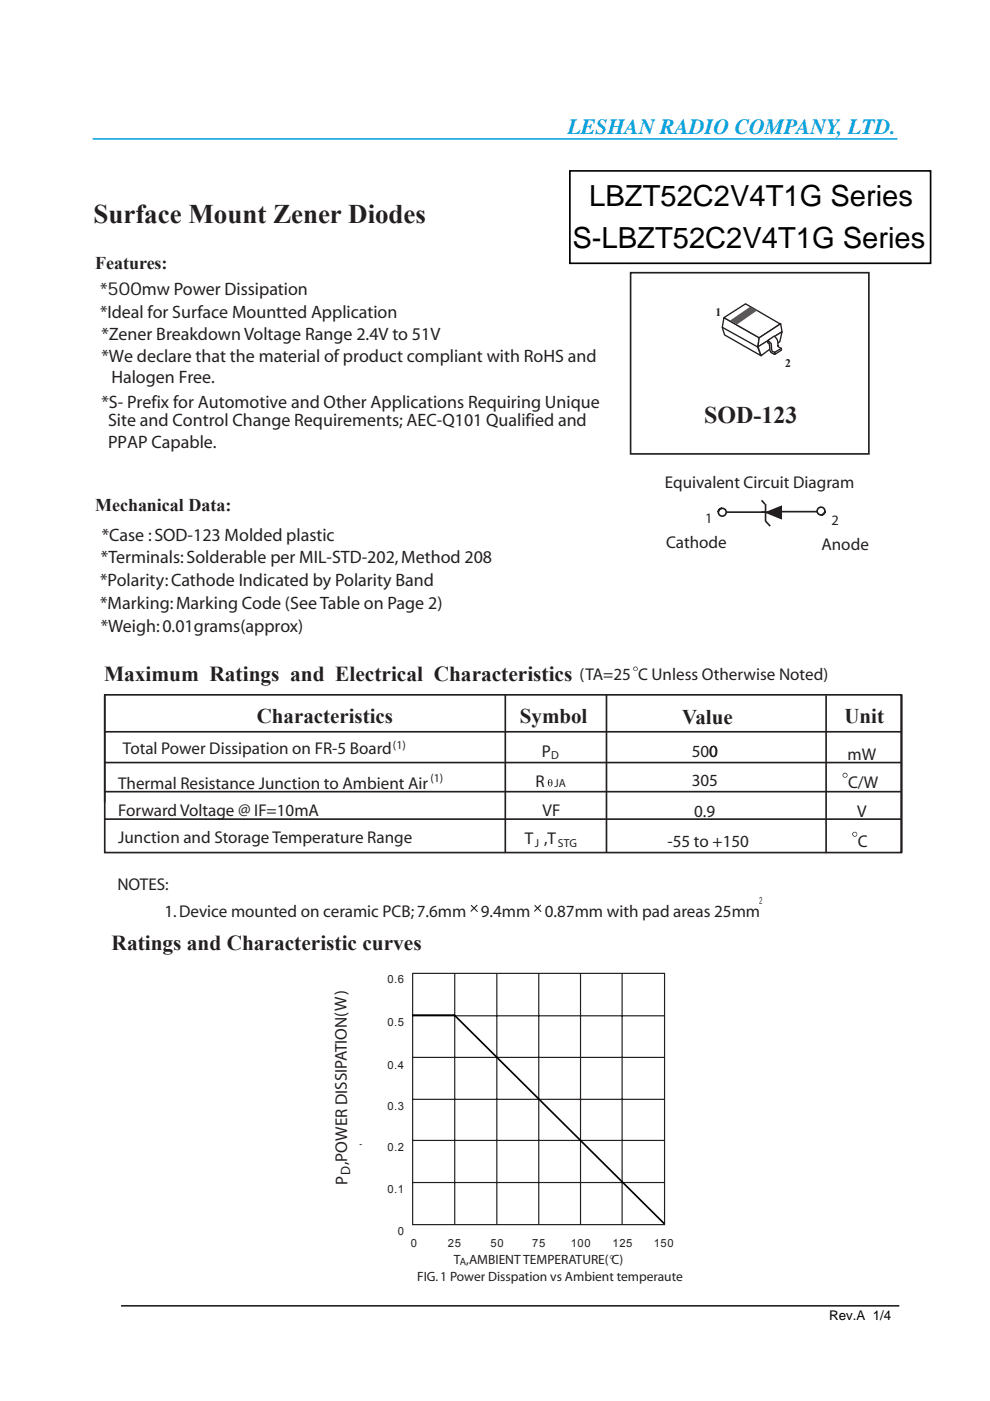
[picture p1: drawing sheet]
<svg xmlns="http://www.w3.org/2000/svg" width="210mm" height="297mm" viewBox="0 0 210 297" stroke-linecap="round" stroke-linejoin="round" font-family="sans-serif">
<defs><g id="words">
<g font-size="6.2">
<text x="124.9" y="43.8">LBZT52C2V4T1G Series</text>
<text x="121.4" y="52.6">S-LBZT52C2V4T1G Series</text>
</g>
<text font-size="5.7" fill="#231f20" x="19.8" y="47.3">Surface Mount Zener Diodes</text>
<text font-size="5.1" fill="#231f20" x="149.3" y="89.7">SOD-123</text>
<text font-size="4.6" fill="#00a2e0" x="120.4" y="28.4">LESHAN RADIO COMPANY, LTD.</text>
<g font-size="4.5" fill="#231f20">
<text x="22.1" y="144.3">Maximum Ratings and Electrical Characteristics</text>
<text x="23.7" y="201.4">Ratings and Characteristic curves</text>
</g>
<g font-size="4.4" fill="#231f20">
<text x="54.4" y="153.2">Characteristics</text>
<text x="110.2" y="153.2">Symbol</text>
<text x="144.6" y="153.4">Value</text>
<text x="179" y="153.4">Unit</text>
</g>
<g font-size="3.8" fill="#231f20">
<text x="20.2" y="57.1">Features:</text>
<text x="21.2" y="62.6">*500mw Power Dissipation</text>
<text x="21.2" y="67.4">*Ideal for Surface Mountted Application</text>
<text x="21.5" y="76.7">*We declare that the material of product compliant with RoHS and</text>
<text x="21.5" y="72">*Zener Breakdown Voltage Range 2.4V to 51V</text>
<text x="23.6" y="81.2">Halogen Free.</text>
<text x="21.5" y="86.5">*S- Prefix for Automotive and Other Applications Requiring Unique</text>
<text x="22.9" y="90.4">Site and Control Change Requirements; AEC-Q101 Qualified and</text>
<text x="22.9" y="95">PPAP Capable.</text>
<text x="20.2" y="108.3">Mechanical Data:</text>
<text x="21.4" y="119.3">*Terminals: Solderable per MIL-STD-202, Method 208</text>
<text x="21.6" y="114.7">*Case : SOD-123 Molded plastic</text>
<text x="21.2" y="124.2">*Polarity: Cathode Indicated by Polarity Band</text>
<text x="21.2" y="129.1">*Marking: Marking Code (See Table on Page 2)</text>
<text x="21.4" y="134.1">*Weigh: 0.01grams(approx)</text>
</g>
<g font-size="3.6" fill="#231f20">
<text x="141" y="103.5">Equivalent Circuit Diagram</text>
<text x="141.3" y="116.3">Cathode</text>
<text x="174.2" y="116.7">Anode</text>
<text x="122.9" y="144.2">(TA=25 C Unless Otherwise Noted)</text>
<text x="26.1" y="159.9">Total Power Dissipation on FR-5 Board</text>
<text x="114.9" y="160.6">P</text>
<text x="146.7" y="160.4">500</text>
<text x="179.7" y="161.1">mW</text>
<text x="25.1" y="167.3">Thermal Resistance Junction to Ambient Air</text>
<text x="113.5" y="166.8">R</text>
<text x="146.7" y="166.7">305</text>
<text x="179.8" y="167">C/W</text>
<text x="25.1" y="173.1">Forward Voltage @ IF=10mA</text>
<text x="115" y="173">VF</text>
<text x="147.2" y="173.2">0.9</text>
<text x="181.7" y="173.1">V</text>
<text x="25.1" y="178.8">Junction and Storage Temperature Range</text>
<text x="111.2" y="178.9">T ,T</text>
<text x="141.5" y="179.6">-55 to +150</text>
<text x="181.9" y="179.5">C</text>
<text x="24.9" y="188.6">NOTES:</text>
<text x="34.9" y="194.4">1. Device mounted on ceramic PCB; 7.6mm</text>
<text x="100.3" y="194.1" transform="rotate(-45 100.3 194.1)">-</text>
<text x="102" y="194.4">9.4mm</text>
<text x="113.8" y="194.1" transform="rotate(-45 113.8 194.1)">-</text>
<text x="115.5" y="194.4">0.87mm with pad areas 25mm</text>
<text x="73.7" y="251.3" transform="rotate(-90 73.7 251.3)">P ,POWER DISSIPATION(W)</text>
</g>
<g font-size="3" fill="#231f20">
<text x="149.5" y="111">1</text>
<text x="176.3" y="111.2">2</text>
</g>
<g font-size="2.9" fill="#231f20">
<text x="74.3" y="249.2" transform="rotate(-90 74.3 249.2)">D</text>
<text x="96.2" y="267.9">T ,AMBIENT TEMPERATURE( C)</text>
<text x="88.4" y="271.6">FIG.1 Power Disspation vs Ambient temperaute</text>
</g>
<text font-size="2.8" x="175.8" y="279.9">Rev.A 1/4</text>
<g font-size="2.5" fill="#231f20">
<text x="151.7" y="67">1</text>
<text x="166.4" y="77.8">2</text>
<text x="83.3" y="158.9">(1)</text>
<text x="116.9" y="160.9">D</text>
<text x="91.3" y="165.7">(1)</text>
<text x="117.6" y="166.9">JA</text>
<text x="113.4" y="179.6">J</text>
<text x="118.3" y="179.6">STG</text>
</g>
<g font-size="2.4" fill="#231f20">
<text x="82.1" y="208.4">0.6</text>
<text x="82.1" y="217.6">0.5</text>
<text x="82.1" y="226.7">0.4</text>
<text x="82.1" y="235.3">0.3</text>
<text x="82.1" y="244">0.2</text>
<text x="82.1" y="252.9">0.1</text>
<text x="84.4" y="261.8">0</text>
<text x="87.1" y="264.3">0</text>
<text x="95" y="264.3">25</text>
<text x="104" y="264.3">50</text>
<text x="112.8" y="264.3">75</text>
<text x="121" y="264.3">100</text>
<text x="129.9" y="264.3">125</text>
<text x="138.6" y="264.3">150</text>
</g>
<g font-size="2.2" fill="#231f20">
<text x="76.5" y="243" transform="rotate(-90 76.5 243)">,</text>
<text x="97.5" y="268.1">A</text>
</g>
<text font-size="1.9" fill="#231f20" x="160.9" y="191.8">2</text>
<text font-size="1.1" fill="#231f20" x="129.3" y="267">O</text>
</g></defs>
<path d="M133.7 57.8h50.5v38.4h-50.5z" fill="#fff" stroke="#231f20" stroke-width=".35"/>
<g fill="#fff" stroke="#231f20" stroke-width=".29">
<path d="M153.5 67.3l7.5 4.3-.3 2 .7 1.8-7.8-4.4-.5-1.6z"/>
<path d="M153.5 67.3l4.6-2.9 7.3 4.3-4.4 2.9z"/>
</g>
<path d="M154.8 68l4.2-2.9 1.5 .7-4.2 3z" fill="#57585a"/>
<g fill="#fff" stroke="#231f20" stroke-width=".29">
<path d="M161 71.6l4.5-2.9 .3 1.6-5.1 3.3z"/>
<path d="M160.7 73.5l5.1-3.2-.5 2.1-3.9 3z"/>
</g>
<path d="M153.1 69.4l7.6 4.2" fill="none" stroke="#231f20" stroke-width=".29"/>
<g fill="#fff" stroke="#231f20" stroke-width=".28">
<path d="M162.8 72.2l1.3-.9 .2 .1a2.66 2.66 0 0 1 .7 2.1l.7 .3v.4l-1.4 .9a1.15 1.15 0 0 1-1-.9l-.2-1.3-.3-.3z"/>
<path d="M162.8 72.2l.7 .6 .1 .5a.98 .98 0 0 0 .6 1.3l.1 .5-.9-.5-.3-1.8-.3-.2z"/>
</g>
<path d="M165.6 73.9l-1.3 .8" fill="none" stroke="#231f20" stroke-width=".28"/>
<path d="M22.2 147.6v22.5M22.2 155.2h168.9M107.1 147.3v33.6M128.6 147.3v33.4M175.2 147.4v33.5M191.1 147.3v33.5h-168.9v-33.5h168.9v33.5M22.2 167.9h168.9M22.2 161.7h168.9M22.2 173.7h168.9" fill="none" stroke="#231f20" stroke-width=".35"/>
<g fill="#231f20">
<path d="M180.9 176.9a.39 .39 0 0 1 .7 0 .39 .39 0 0 1-.7 0zM180.7 176.9a.55 .55 0 0 0 1.1 0 .55 .55 0 0 0-1.1 0z"/>
<path d="M178.8 164.4a.4 .4 0 0 1 .8 0 .4 .4 0 0 1-.8 0zM178.6 164.4a.55 .55 0 0 0 1.1 0 .55 .55 0 0 0-1.1 0z"/>
<path d="M134.4 141.8a.35 .35 0 0 1 .7 0 .35 .35 0 0 1-.7 0zM134.3 141.8a.48 .48 0 0 0 .9 0 .48 .48 0 0 0-.9 0z"/>
</g>
<path d="M161.4 108.6h2.5M161.5 106.1l.7 .8M162.3 110.5l1 1M162.3 106.9v3.7M174.9 108.4a.83 .83 0 0 1-1.1 .7 .83 .83 0 0 1-.3-1.3 .83 .83 0 0 1 1.3 .2 .82 .82 0 0 1-.7 1.2" fill="none" stroke="#231f20" stroke-width=".35"/>
<path d="M162.1 108.7l3.7-1.6v3.1z" fill="#231f20"/>
<path d="M153.1 107.8a.83 .83 0 0 0-.7 1.1 .83 .83 0 0 0 1.3 .3 .83 .83 0 0 0-.2-1.4 .83 .83 0 0 0-1.2 .8M153.9 108.6h8.4M165 108.5h8.4" fill="none" stroke="#231f20" stroke-width=".35"/>
<path d="M87.5 206.4h53.4v53.2h-53.4zM87.5 215.4h53.4M96.4 206.4v53.3M105.3 206.4v53.3M114.2 206.4v53.3M123.1 206.4v53.3M131.9 206.4v53.3M87.5 233.1h53.4M87.5 224.2h53.4M87.5 250.7h53.4M87.5 241.8h53.4" fill="none" stroke="#231f20" stroke-width=".25"/>
<path d="M19.7 29.5h170.6" fill="none" stroke="#00a2e0" stroke-width=".34"/>
<path d="M105.7 6.5h43.1v7.6h-43.1z" fill="#fff"/>
<path d="M25.7 276.9h165" fill="none" stroke="#231f20" stroke-width=".34"/>
<path d="M120.8 36.2h76.5v19.6h-76.5zM87.3 215.2h9M96.2 215.1l44.6 44.3" fill="none" stroke="#000" stroke-width=".35"/>
<path d="M116.5 165.3l.3 .1 .1 .5h-.5zM116.4 165.3a.95 .95 0 0 0 .3 1.5 .9 .9 0 0 0 0-1.6zM116.4 166h.5l-.2 .6h-.2z" fill="#231f20"/>
<use href="#words"/>
</svg>
